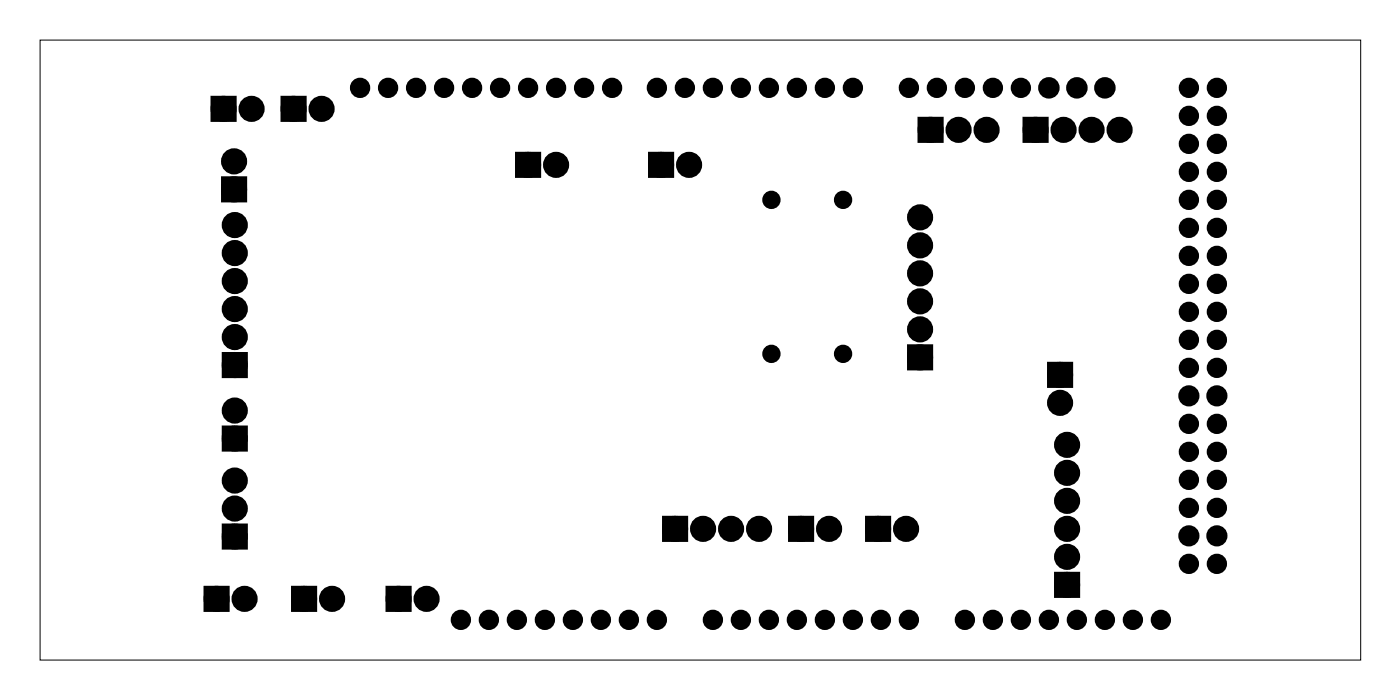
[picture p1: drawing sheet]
<svg xmlns="http://www.w3.org/2000/svg" width="127mm" height="63mm" viewBox="0 0 127 63" stroke-linecap="round" stroke-linejoin="round" font-family="sans-serif">
<path d="M3.6 3.6h119.8v56.3h-119.8z" fill="none" stroke="#000" stroke-width=".09"/>
<g fill="#000">
<path d="M19.5 9.1h1.6v1.6h-1.6zM20.4 16.4h1.6v1.6h-1.6zM25.8 9.1h1.6v1.6h-1.6zM47.1 14.2h1.6v1.6h-1.6zM59.2 14.2h1.6v1.6h-1.6zM83.6 11h1.6v1.6h-1.6zM93.1 11h1.6v1.6h-1.6zM20.5 32.3h1.6v1.6h-1.6zM82.7 31.6h1.6v1.6h-1.6zM95.4 33.2h1.6v1.6h-1.6zM18.8 53.5h1.7v1.6h-1.7zM20.5 47.9h1.6v1.6h-1.6z"/>
<path d="M20.5 39h1.6v1.6h-1.6zM26.8 53.5h1.6v1.6h-1.6zM35.4 53.5h1.6v1.6h-1.6zM60.4 47.2h1.6v1.6h-1.6zM71.9 47.2h1.6v1.6h-1.6zM78.9 47.2h1.6v1.6h-1.6zM96 52.3h1.6v1.6h-1.6z"/>
</g>
<g fill="none" stroke="#000" stroke-width=".76" stroke-linecap="butt">
<path d="M19.5 9.1h1.6v1.6h-1.6zM20.4 16.4h1.6v1.6h-1.6zM25.8 9.1h1.6v1.6h-1.6zM47.1 14.2h1.6v1.6h-1.6zM59.2 14.2h1.6v1.6h-1.6zM83.6 11h1.6v1.6h-1.6zM93.1 11h1.6v1.6h-1.6zM20.5 32.3h1.6v1.6h-1.6zM20.5 39h1.6v1.6h-1.6zM82.7 31.6h1.6v1.6h-1.6zM95.4 33.2h1.6v1.6h-1.6zM18.8 53.5h1.7v1.6h-1.7z"/>
<path d="M20.5 47.9h1.6v1.6h-1.6zM26.8 53.5h1.6v1.6h-1.6zM35.4 53.5h1.6v1.6h-1.6zM60.4 47.2h1.6v1.6h-1.6zM71.9 47.2h1.6v1.6h-1.6zM78.9 47.2h1.6v1.6h-1.6zM96 52.3h1.6v1.6h-1.6z"/>
<circle cx="20.3" cy="9.9" r=".8"/>
<circle cx="21.2" cy="17.2" r=".8"/>
<circle cx="21.2" cy="14.6" r=".8"/>
<circle cx="22.8" cy="9.9" r=".8"/>
<circle cx="26.6" cy="9.9" r=".8"/>
<circle cx="29.2" cy="9.9" r=".8"/>
<circle cx="47.9" cy="15" r=".8"/>
<circle cx="50.4" cy="15" r=".8"/>
<circle cx="60" cy="15" r=".8"/>
<circle cx="62.5" cy="15" r=".8"/>
<circle cx="83.5" cy="19.7" r=".8"/>
<circle cx="84.4" cy="11.8" r=".8"/>
<circle cx="87" cy="11.8" r=".8"/>
<circle cx="89.5" cy="11.8" r=".8"/>
<circle cx="93.9" cy="11.8" r=".8"/>
<circle cx="96.5" cy="11.8" r=".8"/>
<circle cx="99" cy="11.8" r=".8"/>
<circle cx="101.6" cy="11.8" r=".8"/>
<circle cx="21.3" cy="28" r=".8"/>
<circle cx="21.3" cy="25.5" r=".8"/>
<circle cx="21.3" cy="20.4" r=".8"/>
<circle cx="21.3" cy="23" r=".8"/>
<circle cx="21.3" cy="33.1" r=".8"/>
<circle cx="21.3" cy="39.8" r=".8"/>
<circle cx="21.3" cy="30.6" r=".8"/>
<circle cx="21.3" cy="37.2" r=".8"/>
<circle cx="83.5" cy="24.8" r=".8"/>
<circle cx="83.5" cy="22.3" r=".8"/>
<circle cx="83.5" cy="27.3" r=".8"/>
<circle cx="83.5" cy="32.4" r=".8"/>
<circle cx="83.5" cy="29.9" r=".8"/>
<circle cx="96.2" cy="36.5" r=".8"/>
<circle cx="96.2" cy="34" r=".8"/>
<circle cx="19.6" cy="54.3" r=".8"/>
<circle cx="21.3" cy="43.6" r=".8"/>
<circle cx="21.3" cy="48.7" r=".8"/>
<circle cx="21.3" cy="46.1" r=".8"/>
<circle cx="22.2" cy="54.3" r=".8"/>
<circle cx="27.6" cy="54.3" r=".8"/>
<circle cx="30.1" cy="54.3" r=".8"/>
<circle cx="36.2" cy="54.3" r=".8"/>
<circle cx="38.7" cy="54.3" r=".8"/>
<circle cx="61.2" cy="48" r=".8"/>
<circle cx="63.8" cy="48" r=".8"/>
<circle cx="66.3" cy="48" r=".8"/>
<circle cx="68.9" cy="48" r=".8"/>
<circle cx="72.7" cy="48" r=".8"/>
<circle cx="75.2" cy="48" r=".8"/>
<circle cx="79.7" cy="48" r=".8"/>
<circle cx="82.2" cy="48" r=".8"/>
<circle cx="96.8" cy="48" r=".8"/>
<circle cx="96.8" cy="45.4" r=".8"/>
<circle cx="96.8" cy="40.4" r=".8"/>
<circle cx="96.8" cy="42.9" r=".8"/>
<circle cx="96.8" cy="53.1" r=".8"/>
<circle cx="96.8" cy="50.5" r=".8"/>
</g>
<g fill="#000">
<circle cx="20.3" cy="9.9" r=".8"/>
<circle cx="21.2" cy="17.2" r=".8"/>
<circle cx="21.2" cy="14.6" r=".8"/>
<circle cx="22.8" cy="9.9" r=".8"/>
<circle cx="26.6" cy="9.9" r=".8"/>
<circle cx="29.2" cy="9.9" r=".8"/>
<circle cx="32.7" cy="8" r=".62"/>
<circle cx="35.2" cy="8" r=".62"/>
<circle cx="37.7" cy="8" r=".62"/>
<circle cx="40.3" cy="8" r=".62"/>
<circle cx="42.8" cy="8" r=".62"/>
<circle cx="45.4" cy="8" r=".62"/>
<circle cx="47.9" cy="15" r=".8"/>
<circle cx="47.9" cy="8" r=".62"/>
<circle cx="50.4" cy="15" r=".8"/>
<circle cx="50.4" cy="8" r=".62"/>
<circle cx="53" cy="8" r=".62"/>
<circle cx="55.5" cy="8" r=".62"/>
<circle cx="59.6" cy="8" r=".62"/>
<circle cx="60" cy="15" r=".8"/>
<circle cx="62.1" cy="8" r=".62"/>
<circle cx="62.5" cy="15" r=".8"/>
<circle cx="64.7" cy="8" r=".62"/>
<circle cx="67.2" cy="8" r=".62"/>
<circle cx="69.7" cy="8" r=".62"/>
<circle cx="70" cy="18.1" r=".58"/>
<circle cx="72.3" cy="8" r=".62"/>
<circle cx="74.8" cy="8" r=".62"/>
<circle cx="76.5" cy="18.1" r=".58"/>
<circle cx="77.4" cy="8" r=".62"/>
<circle cx="82.4" cy="8" r=".62"/>
<circle cx="83.5" cy="19.7" r=".8"/>
<circle cx="84.4" cy="11.8" r=".8"/>
<circle cx="85" cy="8" r=".62"/>
<circle cx="87" cy="11.8" r=".8"/>
<circle cx="87.5" cy="8" r=".62"/>
<circle cx="89.5" cy="11.8" r=".8"/>
<circle cx="90.1" cy="8" r=".62"/>
<circle cx="92.6" cy="8" r=".62"/>
<circle cx="93.9" cy="11.8" r=".8"/>
<circle cx="95.1" cy="8" r=".67"/>
<circle cx="96.5" cy="11.8" r=".8"/>
<circle cx="97.7" cy="8" r=".67"/>
<circle cx="99" cy="11.8" r=".8"/>
<circle cx="100.2" cy="8" r=".67"/>
<circle cx="101.6" cy="11.8" r=".8"/>
<circle cx="107.8" cy="13.1" r=".62"/>
<circle cx="107.8" cy="8" r=".62"/>
<circle cx="107.8" cy="10.5" r=".62"/>
<circle cx="107.8" cy="15.6" r=".62"/>
<circle cx="107.8" cy="18.1" r=".62"/>
<circle cx="110.4" cy="13.1" r=".62"/>
<circle cx="110.4" cy="8" r=".62"/>
<circle cx="110.4" cy="10.5" r=".62"/>
<circle cx="110.4" cy="15.6" r=".62"/>
<circle cx="110.4" cy="18.1" r=".62"/>
<circle cx="21.3" cy="20.4" r=".8"/>
<circle cx="21.3" cy="25.5" r=".8"/>
<circle cx="21.3" cy="23" r=".8"/>
<circle cx="21.3" cy="33.1" r=".8"/>
<circle cx="21.3" cy="28" r=".8"/>
<circle cx="21.3" cy="37.2" r=".8"/>
<circle cx="21.3" cy="39.8" r=".8"/>
<circle cx="21.3" cy="30.6" r=".8"/>
<circle cx="70" cy="32.1" r=".58"/>
<circle cx="76.5" cy="32.1" r=".58"/>
<circle cx="83.5" cy="32.4" r=".8"/>
<circle cx="83.5" cy="29.9" r=".8"/>
<circle cx="83.5" cy="22.3" r=".8"/>
<circle cx="83.5" cy="27.3" r=".8"/>
<circle cx="83.5" cy="24.8" r=".8"/>
<circle cx="96.2" cy="36.5" r=".8"/>
<circle cx="96.2" cy="34" r=".8"/>
<circle cx="107.8" cy="35.9" r=".66"/>
<circle cx="107.8" cy="25.8" r=".62"/>
<circle cx="107.8" cy="38.5" r=".62"/>
<circle cx="107.8" cy="30.8" r=".62"/>
<circle cx="107.8" cy="20.7" r=".62"/>
<circle cx="107.8" cy="33.4" r=".62"/>
<circle cx="107.8" cy="23.2" r=".62"/>
<circle cx="107.8" cy="28.3" r=".62"/>
<circle cx="110.4" cy="35.9" r=".66"/>
<circle cx="110.4" cy="25.8" r=".62"/>
<circle cx="110.4" cy="30.8" r=".62"/>
<circle cx="110.4" cy="38.5" r=".62"/>
<circle cx="110.4" cy="20.7" r=".62"/>
<circle cx="110.4" cy="33.4" r=".62"/>
<circle cx="110.4" cy="23.2" r=".62"/>
<circle cx="110.4" cy="28.3" r=".62"/>
<circle cx="19.6" cy="54.3" r=".8"/>
<circle cx="21.3" cy="43.6" r=".8"/>
<circle cx="21.3" cy="48.7" r=".8"/>
<circle cx="21.3" cy="46.1" r=".8"/>
<circle cx="22.2" cy="54.3" r=".8"/>
<circle cx="27.6" cy="54.3" r=".8"/>
<circle cx="30.1" cy="54.3" r=".8"/>
<circle cx="36.2" cy="54.3" r=".8"/>
<circle cx="38.7" cy="54.3" r=".8"/>
<circle cx="41.8" cy="56.2" r=".62"/>
<circle cx="44.3" cy="56.2" r=".62"/>
<circle cx="46.9" cy="56.2" r=".62"/>
<circle cx="49.4" cy="56.2" r=".62"/>
<circle cx="52" cy="56.2" r=".62"/>
<circle cx="54.5" cy="56.2" r=".62"/>
<circle cx="57" cy="56.2" r=".62"/>
<circle cx="59.6" cy="56.2" r=".62"/>
<circle cx="61.2" cy="48" r=".8"/>
<circle cx="63.8" cy="48" r=".8"/>
<circle cx="64.7" cy="56.2" r=".62"/>
<circle cx="66.3" cy="48" r=".8"/>
<circle cx="67.2" cy="56.2" r=".62"/>
<circle cx="68.9" cy="48" r=".8"/>
<circle cx="69.7" cy="56.2" r=".62"/>
<circle cx="72.3" cy="56.2" r=".62"/>
<circle cx="72.7" cy="48" r=".8"/>
<circle cx="74.8" cy="56.2" r=".62"/>
<circle cx="75.2" cy="48" r=".8"/>
<circle cx="77.4" cy="56.2" r=".62"/>
<circle cx="79.7" cy="48" r=".8"/>
<circle cx="79.9" cy="56.2" r=".62"/>
<circle cx="82.2" cy="48" r=".8"/>
<circle cx="82.4" cy="56.2" r=".62"/>
<circle cx="87.5" cy="56.2" r=".62"/>
<circle cx="90.1" cy="56.2" r=".62"/>
<circle cx="92.6" cy="56.2" r=".62"/>
<circle cx="95.1" cy="56.2" r=".62"/>
<circle cx="96.8" cy="50.5" r=".8"/>
<circle cx="96.8" cy="53.1" r=".8"/>
<circle cx="96.8" cy="42.9" r=".8"/>
<circle cx="96.8" cy="40.4" r=".8"/>
<circle cx="96.8" cy="48" r=".8"/>
<circle cx="96.8" cy="45.4" r=".8"/>
<circle cx="97.7" cy="56.2" r=".62"/>
<circle cx="100.2" cy="56.2" r=".62"/>
<circle cx="102.8" cy="56.2" r=".62"/>
<circle cx="105.3" cy="56.2" r=".62"/>
<circle cx="107.8" cy="48.6" r=".66"/>
<circle cx="107.8" cy="51.2" r=".62"/>
<circle cx="107.8" cy="46.1" r=".62"/>
<circle cx="107.8" cy="41" r=".62"/>
<circle cx="107.8" cy="43.5" r=".62"/>
<circle cx="110.4" cy="48.6" r=".66"/>
<circle cx="110.4" cy="46.1" r=".62"/>
<circle cx="110.4" cy="51.2" r=".62"/>
<circle cx="110.4" cy="41" r=".62"/>
<circle cx="110.4" cy="43.5" r=".62"/>
</g>
<g fill="none" stroke="#000" stroke-width=".61" stroke-linecap="butt">
<circle cx="32.7" cy="8" r=".62"/>
<circle cx="35.2" cy="8" r=".62"/>
<circle cx="37.7" cy="8" r=".62"/>
<circle cx="40.3" cy="8" r=".62"/>
<circle cx="42.8" cy="8" r=".62"/>
<circle cx="45.4" cy="8" r=".62"/>
<circle cx="47.9" cy="8" r=".62"/>
<circle cx="50.4" cy="8" r=".62"/>
<circle cx="53" cy="8" r=".62"/>
<circle cx="55.5" cy="8" r=".62"/>
<circle cx="59.6" cy="8" r=".62"/>
<circle cx="62.1" cy="8" r=".62"/>
<circle cx="64.7" cy="8" r=".62"/>
<circle cx="67.2" cy="8" r=".62"/>
<circle cx="69.7" cy="8" r=".62"/>
<circle cx="72.3" cy="8" r=".62"/>
<circle cx="74.8" cy="8" r=".62"/>
<circle cx="77.4" cy="8" r=".62"/>
<circle cx="82.4" cy="8" r=".62"/>
<circle cx="85" cy="8" r=".62"/>
<circle cx="87.5" cy="8" r=".62"/>
<circle cx="90.1" cy="8" r=".62"/>
<circle cx="92.6" cy="8" r=".62"/>
<circle cx="95.1" cy="8" r=".67"/>
<circle cx="97.7" cy="8" r=".67"/>
<circle cx="100.2" cy="8" r=".67"/>
<circle cx="107.8" cy="8" r=".62"/>
<circle cx="107.8" cy="10.5" r=".62"/>
<circle cx="107.8" cy="15.6" r=".62"/>
<circle cx="107.8" cy="18.1" r=".62"/>
<circle cx="107.8" cy="13.1" r=".62"/>
<circle cx="110.4" cy="8" r=".62"/>
<circle cx="110.4" cy="10.5" r=".62"/>
<circle cx="110.4" cy="13.1" r=".62"/>
<circle cx="110.4" cy="15.6" r=".62"/>
<circle cx="110.4" cy="18.1" r=".62"/>
<circle cx="107.8" cy="30.8" r=".62"/>
<circle cx="107.8" cy="28.3" r=".62"/>
<circle cx="107.8" cy="33.4" r=".62"/>
<circle cx="107.8" cy="38.5" r=".62"/>
<circle cx="107.8" cy="25.8" r=".62"/>
<circle cx="107.8" cy="23.2" r=".62"/>
<circle cx="107.8" cy="20.7" r=".62"/>
<circle cx="107.8" cy="35.9" r=".66"/>
<circle cx="110.4" cy="38.5" r=".62"/>
<circle cx="110.4" cy="30.8" r=".62"/>
<circle cx="110.4" cy="33.4" r=".62"/>
<circle cx="110.4" cy="28.3" r=".62"/>
<circle cx="110.4" cy="25.8" r=".62"/>
<circle cx="110.4" cy="20.7" r=".62"/>
<circle cx="110.4" cy="23.2" r=".62"/>
<circle cx="110.4" cy="35.9" r=".66"/>
<circle cx="41.8" cy="56.2" r=".62"/>
<circle cx="44.3" cy="56.2" r=".62"/>
<circle cx="46.9" cy="56.2" r=".62"/>
<circle cx="49.4" cy="56.2" r=".62"/>
<circle cx="52" cy="56.2" r=".62"/>
<circle cx="54.5" cy="56.2" r=".62"/>
<circle cx="57" cy="56.2" r=".62"/>
<circle cx="59.6" cy="56.2" r=".62"/>
<circle cx="64.7" cy="56.2" r=".62"/>
<circle cx="67.2" cy="56.2" r=".62"/>
<circle cx="69.7" cy="56.2" r=".62"/>
<circle cx="72.3" cy="56.2" r=".62"/>
<circle cx="74.8" cy="56.2" r=".62"/>
<circle cx="77.4" cy="56.2" r=".62"/>
<circle cx="79.9" cy="56.2" r=".62"/>
<circle cx="82.4" cy="56.2" r=".62"/>
<circle cx="87.5" cy="56.2" r=".62"/>
<circle cx="90.1" cy="56.2" r=".62"/>
<circle cx="92.6" cy="56.2" r=".62"/>
<circle cx="95.1" cy="56.2" r=".62"/>
<circle cx="97.7" cy="56.2" r=".62"/>
<circle cx="100.2" cy="56.2" r=".62"/>
<circle cx="102.8" cy="56.2" r=".62"/>
<circle cx="105.3" cy="56.2" r=".62"/>
<circle cx="107.8" cy="51.2" r=".62"/>
<circle cx="107.8" cy="41" r=".62"/>
<circle cx="107.8" cy="46.1" r=".62"/>
<circle cx="107.8" cy="43.5" r=".62"/>
<circle cx="107.8" cy="48.6" r=".66"/>
<circle cx="110.4" cy="51.2" r=".62"/>
<circle cx="110.4" cy="43.5" r=".62"/>
<circle cx="110.4" cy="46.1" r=".62"/>
<circle cx="110.4" cy="41" r=".62"/>
<circle cx="110.4" cy="48.6" r=".66"/>
</g>
<g fill="none" stroke="#000" stroke-width=".51">
<circle cx="70" cy="18.1" r=".58"/>
<circle cx="76.5" cy="18.1" r=".58"/>
<circle cx="70" cy="32.1" r=".58"/>
<circle cx="76.5" cy="32.1" r=".58"/>
</g>
</svg>
